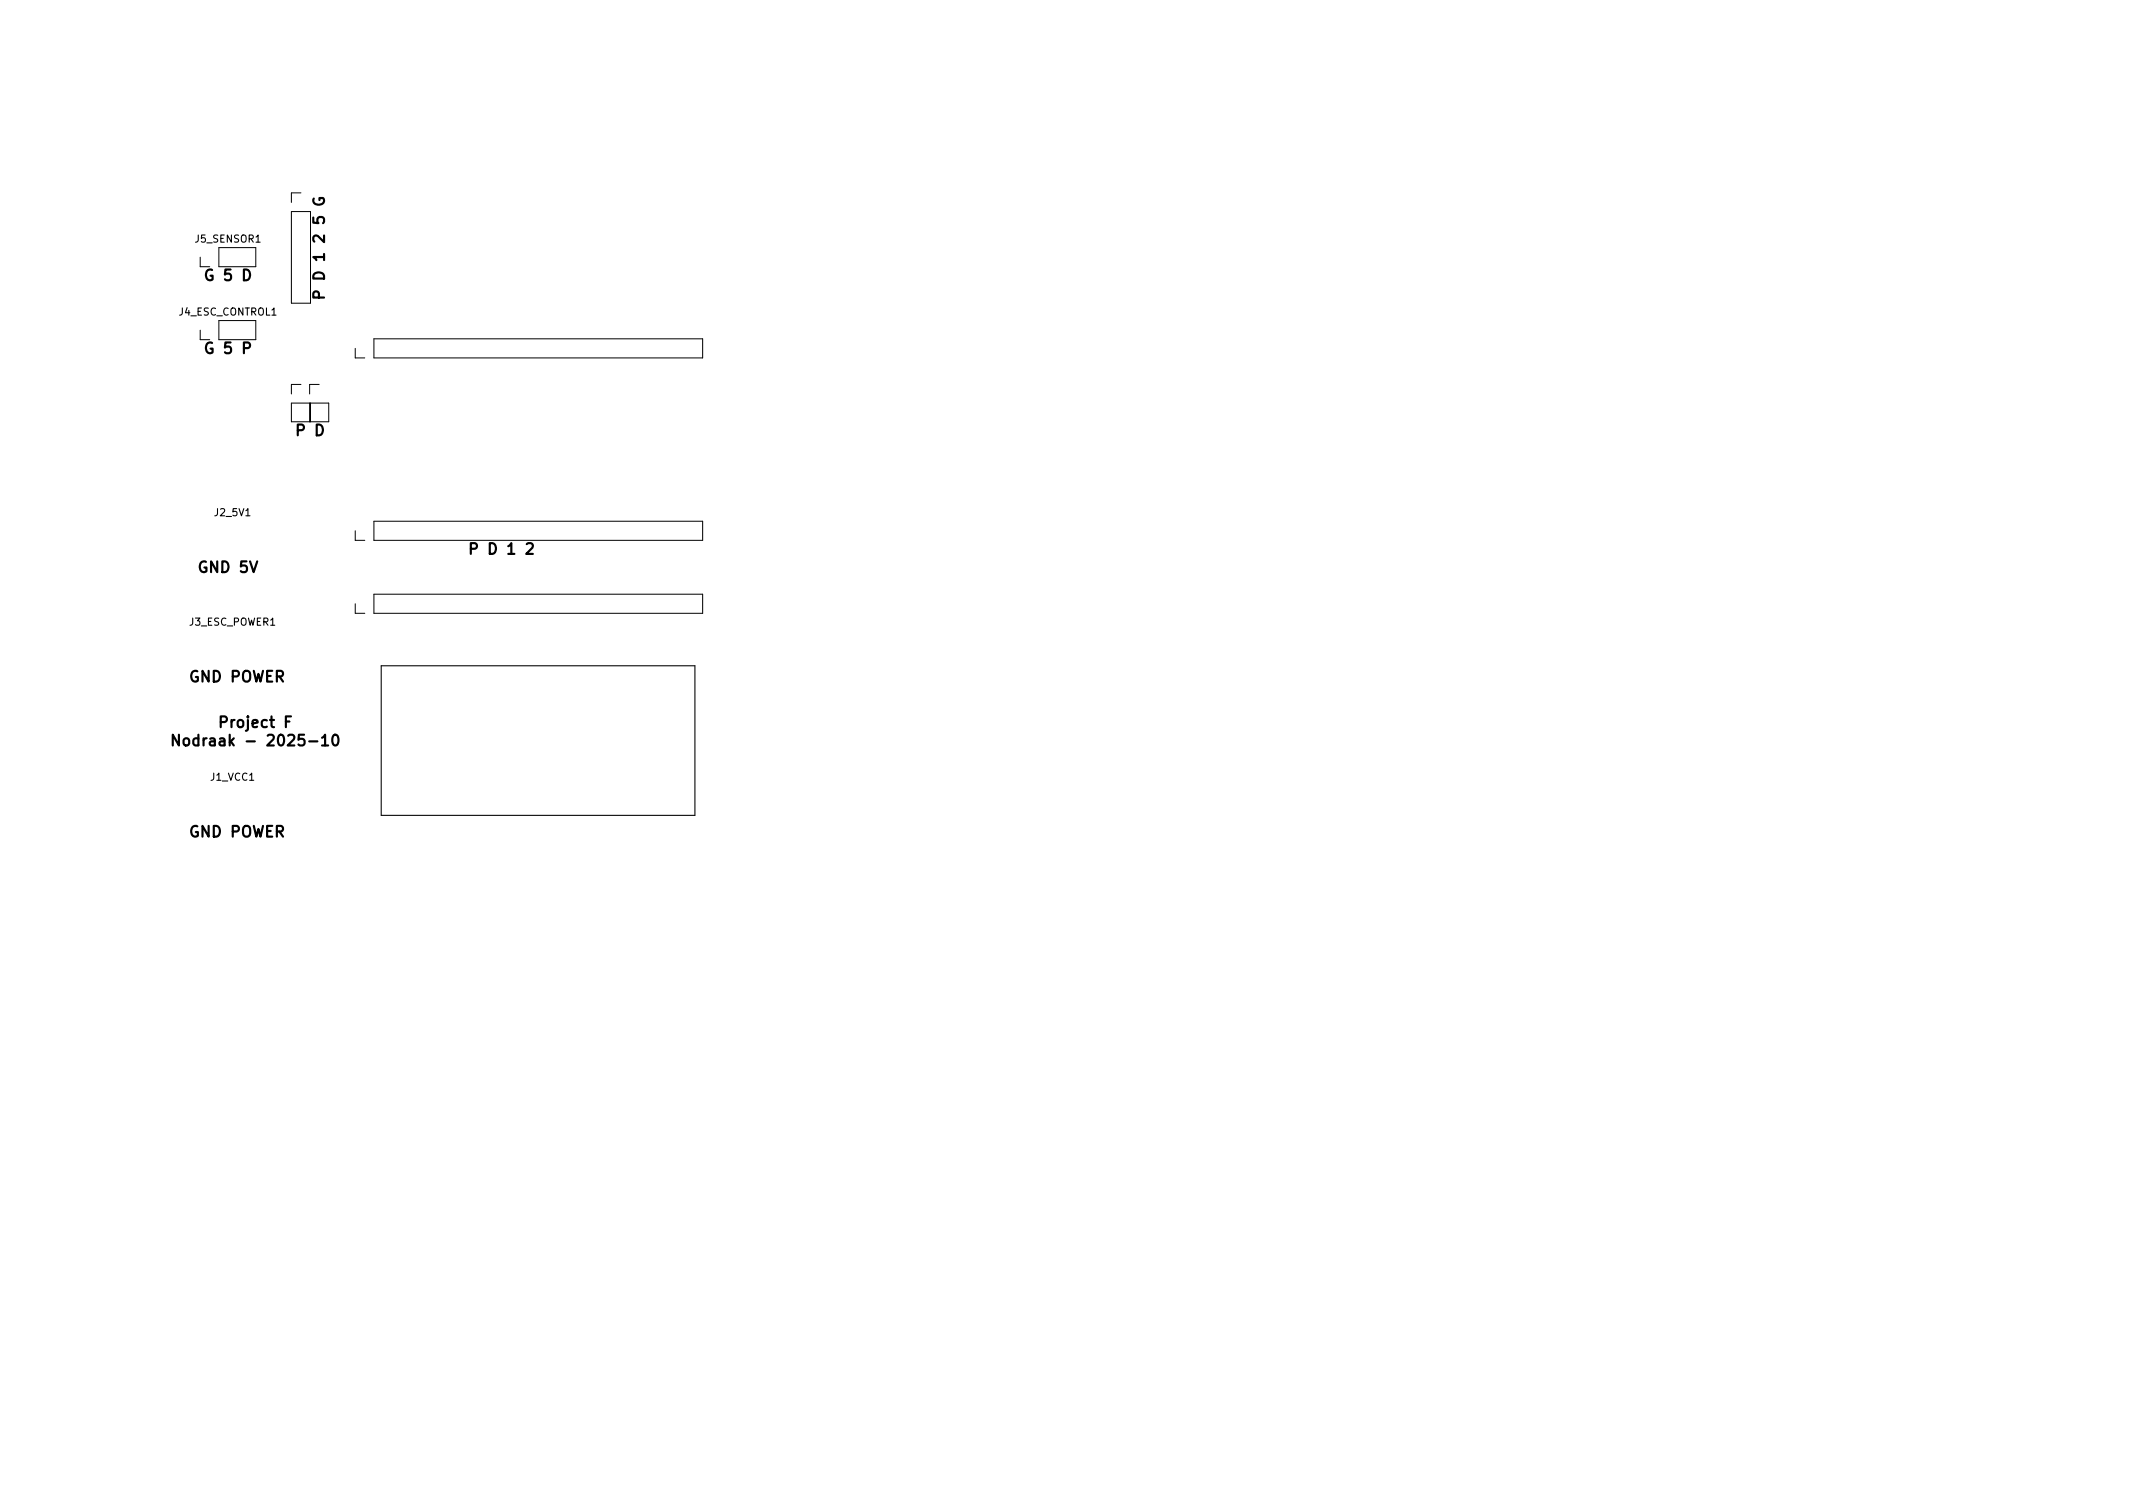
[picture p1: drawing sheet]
<svg xmlns="http://www.w3.org/2000/svg" width="297mm" height="210mm" viewBox="0 0 297 210" stroke-linecap="round" stroke-linejoin="round" font-family="sans-serif">
<defs><g id="words">
<g font-size="2.1">
<text x="29" y="39.1">G 5 D</text>
<text x="45.2" y="40" transform="rotate(-90 45.2 40)">P D 1 2 5 G</text>
<text x="29.1" y="49.3">G 5 P</text>
<text x="41.4" y="60.7">P D</text>
<text x="66.4" y="77.2">P D 1 2</text>
<text x="27.9" y="79.7">GND 5V</text>
<text x="26.5" y="95">GND POWER</text>
<text x="31.1" y="101.3">Project F</text>
<text x="26.6" y="103.9">Nodraak - 2025-10</text>
<text x="26.5" y="116.6">GND POWER</text>
</g>
<g font-size="1.4">
<text x="27.3" y="33.8">J5_SENSOR1</text>
<text x="24.9" y="43.9">J4_ESC_CONTROL1</text>
<text x="30" y="71.9">J2_5V1</text>
<text x="26.4" y="87.1">J3_ESC_POWER1</text>
<text x="29.4" y="108.7">J1_VCC1</text>
</g>
</g></defs>
<path d="M43.7 27.6a.62 .62 0 0 0 .1 .7 .62 .62 0 0 0 .7 .2 .56 .56 0 0 0 .6-.3 .56 .56 0 0 0-.1-.6h-.5v.3M44.4 41.4v-.5a.41 .41 0 0 0-.4-.3 .41 .41 0 0 0-.4 .3v.5h1.5M65.6 76.4h.5a.41 .41 0 0 0 .3-.4 .41 .41 0 0 0-.3-.4h-.5v1.5M73.4 75.8l.2-.2 .5 .1a.41 .41 0 0 1 0 .6l-.8 .8h.9M24.9 102.3v1.5l-.8-1.5v1.5M25.7 102.9a.41 .41 0 0 1 .6 .2v.4a.41 .41 0 0 1-.3 .3 .41 .41 0 0 1-.4-.3v-.4zM44.8 102.7l.5-.4v1.5M44.8 103.8h.9M46.5 102.4a.36 .36 0 0 1 .6 .2 .77 .77 0 0 1-.5 1.2 1 1 0 0 1-.1-1.4z" fill="none" stroke="#000" stroke-width=".3"/>
<g fill="none" stroke="#000" stroke-width=".14">
<path d="M27.9 35.8v1.3h1.3M30.5 34.5h5.1v2.6h-5.1zM40.6 29.5h2.6v12.7h-2.6zM41.9 26.9h-1.3v1.3M27.9 46v1.3h1.3M30.5 44.6h5.1v2.7h-5.1zM40.6 56.1h5.2v2.6h-5.2zM41.9 53.5h-1.3v1.4M43.1 56.1v2.6M43.2 56.1v2.6M44.4 53.5h-1.3v1.4M49.5 48.5v1.3h1.3"/>
<path d="M52.1 47.2h45.7v2.6h-45.7zM49.5 73.9v1.3h1.3M52.1 72.6h45.7v2.6h-45.7zM49.5 84.1v1.3h1.3M52.1 82.7h45.7v2.7h-45.7z"/>
</g>
<path d="M53.1 92.7h43.7v20.8h-43.7z" fill="none" stroke="#000" stroke-width=".15"/>
<use href="#words"/>
</svg>
